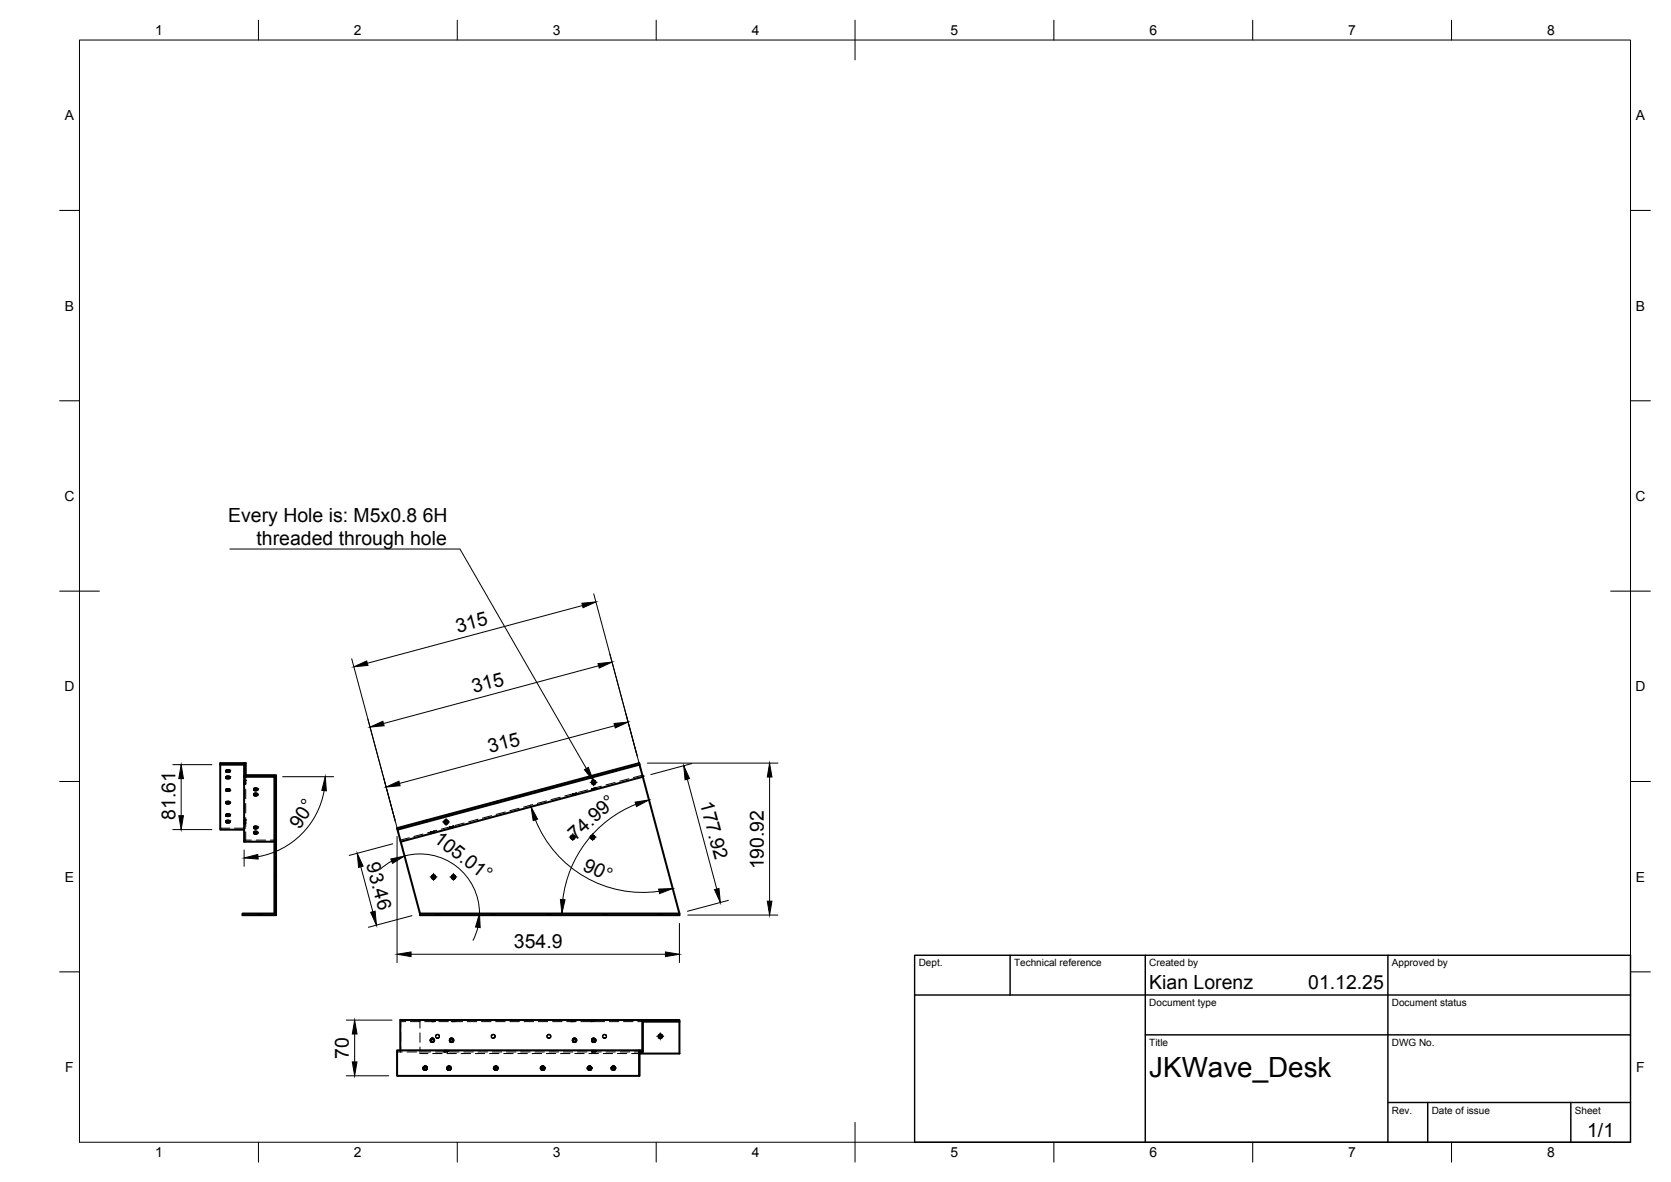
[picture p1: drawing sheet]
<svg xmlns="http://www.w3.org/2000/svg" width="420mm" height="297mm" viewBox="0 0 420 297" stroke-linecap="round" stroke-linejoin="round" font-family="sans-serif">
<defs><g id="words">
<text font-size="7" x="289" y="270.6">JKWave_Desk</text>
<g font-size="4.9">
<text x="57.4" y="131.1">Every Hole is: M5x0.8 6H</text>
<text x="64.5" y="136.9">threaded through hole</text>
<text x="115.1" y="159.1" transform="rotate(-15 115.1 159.1)">315</text>
<text x="119.1" y="174.2" transform="rotate(-15 119.1 174.2)">315</text>
<text x="123.2" y="189.3" transform="rotate(-15 123.2 189.3)">315</text>
<text x="176" y="201.9" transform="rotate(75 176 201.9)">177.92</text>
<text x="44.1" y="206.1" transform="rotate(-90 44.1 206.1)">81.61</text>
<text x="75.4" y="208.5" transform="rotate(-57 75.4 208.5)">90°</text>
<text x="108.8" y="211.3" transform="rotate(37 108.8 211.3)">105.01°</text>
<text x="144.7" y="211.4" transform="rotate(-42 144.7 211.4)">74.99°</text>
<text x="92.1" y="217.2" transform="rotate(75 92.1 217.2)">93.46</text>
<text x="146.3" y="218.5" transform="rotate(26 146.3 218.5)">90°</text>
<text x="192" y="218.5" transform="rotate(-90 192 218.5)">190.92</text>
<text x="129.2" y="238.3">354.9</text>
<text x="289" y="248.5">Kian Lorenz</text>
<text x="329" y="248.5">01.12.25</text>
<text x="87.7" y="266.1" transform="rotate(-90 87.7 266.1)">70</text>
<text x="399.1" y="285.7">1/1</text>
</g>
<g font-size="3.5">
<text x="39" y="8.8">1</text>
<text x="89" y="8.8">2</text>
<text x="139" y="8.8">3</text>
<text x="189" y="8.8">4</text>
<text x="239" y="8.8">5</text>
<text x="289" y="8.8">6</text>
<text x="339" y="8.8">7</text>
<text x="389" y="8.8">8</text>
<text x="16.3" y="30.2">A</text>
<text x="411.3" y="30.2">A</text>
<text x="16.3" y="78">B</text>
<text x="411.3" y="78">B</text>
<text x="16.2" y="125.9">C</text>
<text x="411.2" y="125.9">C</text>
<text x="16.2" y="173.7">D</text>
<text x="411.2" y="173.7">D</text>
<text x="16.3" y="221.6">E</text>
<text x="411.3" y="221.6">E</text>
<text x="16.4" y="269.4">F</text>
<text x="411.4" y="269.4">F</text>
<text x="39" y="290.8">1</text>
<text x="89" y="290.8">2</text>
<text x="139" y="290.8">3</text>
<text x="189" y="290.8">4</text>
<text x="239" y="290.8">5</text>
<text x="289" y="290.8">6</text>
<text x="339" y="290.8">7</text>
<text x="389" y="290.8">8</text>
</g>
<g font-size="2.5">
<text x="231" y="242.9">Dept.</text>
<text x="255" y="242.9">Technical reference</text>
<text x="289" y="242.9">Created by</text>
<text x="350" y="242.9">Approved by</text>
<text x="289" y="252.8">Document type</text>
<text x="350" y="252.8">Document status</text>
<text x="289" y="262.9">Title</text>
<text x="350" y="262.9">DWG No.</text>
<text x="350" y="279.9">Rev.</text>
<text x="360" y="279.9">Date of issue</text>
<text x="396" y="279.9">Sheet</text>
</g>
</g></defs>
<!-- layer: Hidden -->
<g fill="none" stroke="#000" stroke-width=".25">
<path d="M56.8 195.4l1-.1h-.8l-.2 .1 .1 .1zM56.8 193.7h1h-.8l-.2 .1 .1 .1zM56.8 198.4h.1M56.8 195.4h.1M56.8 193.8h.1M56.8 193.6h.1M56.8 195.2h.1M56.8 198.6h.1M56.8 198.5l1-.1-.2 .2 .2-.1-.8-.1-.2 .1 .1 .2zM56.9 193.5h.9l-.7 .1zM56.9 198.3l.5-.1 .4 .1-.6 .1zM56.9 195.1h.9l-.7 .1z"/>
<path d="M56.9 198.7h.1M56.9 198.5h.1M56.9 195.5h.1M56.9 195.3v.1M56.9 193.9h.1M56.9 193.7v.1M56.9 193.5v.1M56.9 195.3h.1M56.9 195.4v.1M56.9 198.3h.1M56.9 198.6v.1M56.9 198.5v.1"/>
<path d="M56.9 198.4h.1M56.9 193.6h.1M56.9 198.6h.8M56.9 193.8h.8M56.9 198.4v.1M56.9 195.1v.1M56.9 193.5h.1M56.9 193.7h.1M57 198.2l-.1 .1 .3 .1h.5h-.7v.2M57 195.1l-.1 .1 .2 .1 .6-.1h-.7l-.1 .1 .1 .1M57 193.4l-.1 .2 .2 .1 .6-.1h-.7l-.1 .1 .1 .1M57.2 198.4l.6-.1-1 .1 .3 .2"/>
<path d="M57.2 195.2l.6-.1-1 .1 .3 .2M57.2 193.8l.5 .1M57.2 193.6l.6-.1-1 .1 .3 .2M57.4 198.4l.4-.1-1 .1 .9 .3M57.4 198.6l.3 .1M57.4 195.2l.4-.1-1 .1 .9 .3M57.4 195.4l.3 .1M57.4 193.6l.4-.1-1 .1 .3 .2M57.6 198.2l-.7 .1 .5 .2M57.6 195.1l-.7 .1 .5 .1M57.6 193.4l-.7 .2 .8 .3M57.6 198.6l-.4-.1-.3 .1"/>
<path d="M57.6 195.4l-.3-.1-.4 .2M57.6 193.8l-.3-.1-.4 .2M57.7 198.4h.1M57.7 198.6h.1M57.7 198.2l.1 .1M57.7 195.2l.1 .1M57.7 195.4h.1M57.7 195.1h.1M57.7 193.6l.1 .1M57.7 193.5h.1M57.7 195.4h-.8M57.7 193.6v.1"/>
<path d="M57.7 195.2v.1M57.7 198.5v.1M57.8 198.4h-.1M57.8 198.5l-.1 .1M57.8 198.7h-.1M57.8 195.2h-.1M57.8 195.4h-.1M57.8 195.5h-.1M57.8 193.6h-.1M57.8 193.8h.1M57.8 193.9h-.1M57.8 198.6h.1"/>
<path d="M57.8 195.2h.1M57.8 193.6h.1M57.8 193.7h.1M57.8 193.9h.1M57.8 195.3h.1M57.8 195.5h.1M57.8 198.3h.1M57.8 198.5h.1M61.4 197.1h.1M61.4 196.2h.1M61.4 196.7v-.5l.1 .8 .1-.8 .1 .8M61.4 196.1v1z"/>
<path d="M61.4 197v.1M61.4 197h.1M61.5 196.1h.1M61.5 196.1v.1M61.5 196.1l-.1 .1M61.5 197v.1M61.5 196.2l.1 .8 .1-.8 .1 .8v-.5M61.5 197.1h.1M61.6 197l.1 .1M61.7 197l-.1 .1M61.7 197.1h.1M61.8 197l-.1 .1"/>
<path d="M61.8 197h.1M61.8 196.1l-.1 1-.1-1v.2M61.8 196.1l-.1 1-.1-1v.3M61.8 196.1h.1M61.8 195.1v2M61.8 198.3v2.4M61.8 196.1l-.3 .1M63.8 199.7l.4-.1 .6 .1-.8-.1-.2 .1 .1 .1zM63.8 199.6h.1M63.8 198.4h.1M63.8 198.3h.1M63.8 198.1h.1"/>
<path d="M63.8 199.4h.1M63.8 199.7v.1M63.8 198.4h1l-.8-.1-.2 .1 .1 .2zM63.9 198.1l.4-.1 .5 .1-.6 .1zM63.9 199.3l.9 .1-.6 .1zM63.9 199.5l.8-.1-.8 .1 .3 .2M63.9 199.5v.2M63.9 199.3h.1M63.9 199.7h.1M63.9 198h.1M63.9 198.4h.1M63.9 198.3v.1"/>
<path d="M63.9 199.5h.1M64 198.3l.7-.2-.8 .1 .3 .2M64 198.3l-.1 .1M64 199.7h.7M64 198.4h.7M64.1 198h.4M64.1 199.6l.6-.1h-.6l-.1 .2M64.1 198.3h.6l-.6-.1-.1 .2M64.5 199.3h-.4M64.5 199.6l.3-.1h-.8l-.2 .1 .2 .1M64.5 198.3l.3-.1h-.8l-.2 .1 .2 .1M64.5 199.7l.2-.1-.5-.1-.3 .2"/>
<path d="M64.5 198.4l.2-.1h-.6l-.2 .1M64.6 199.6l.2-.1-.7-.1-.3 .2 .2 .1M64.6 198.3l.2-.1-.8-.1-.2 .2 .2 .1M64.6 199.7h.1M64.6 198.4h.1M64.7 199.4l-.1 .1M64.7 199.4l.1 .1M64.7 199.6h.1M64.7 199.7h.1M64.7 198.3h.1M64.7 198.4h.1M64.7 198.1l-.1 .1"/>
<path d="M64.7 198.1l.1 .1M64.7 198.1v.1M64.7 198.4v.1M64.7 199.7v.1M64.8 199.7l-.1 .1M64.8 198.4l-.1 .1M64.8 198.3h-.1M64.8 198.2h.1M64.8 198.4h.1M64.8 199.5h.1M64.8 199.7h.1M136 198.4l1-.2z"/>
<path d="M136 198.4h.1M136 198.4v.2M136 198.6h.1M136.1 198.6v.1M136.1 198.6v.2M136.1 198.8h.1M136.4 198.3l.5-.1-.8 .3 .8-.1-.8 .3M136.8 198.4h.2l-1 .3 1.1-.2-1.1 .2 1-.3h-.3M136.9 198.2h.1M136.9 198.3l-.8 .3 .8-.1-.8 .3 .5-.2M136.9 198.3l.1 .1M136.9 198.3v.1"/>
<path d="M137 198.2h.1M137 198.2l-.1 .1M137 198.4h.1M137 198.4l.1 .1M137.1 198.5h.1M143.9 199.6h.1M144 199.6l.1 .1M144 199.8h.1M144 199.8v.1M144 199.9h.1M144 199.5l-.1 .1M144 199.5h.1"/>
<path d="M144.1 199.6l.8-.1-.8 .3 .8-.1-.5 .1M144.1 199.7l-.1 .1M144.3 199.4l-2.3 .6M144.4 199.7l.6-.1-1 .3M144.5 199.4l-.5 .1 .8-.1-.7 .3 .8-.2M144.9 199.3l-.9 .3 .9-.2-.2 .1M144.9 199.3l-1 .3 1-.2-.2 .1M144.9 199.5l.1 .1M144.9 199.5h.1M144.9 199.3h.1M144.9 199.3v.1M144.9 199.7h.1"/>
<path d="M144.9 199.4h.1M144.9 199.4v.1M145 199.6h.1M145 199.6l-.1 .1M147.7 195.2v.1M147.7 195.3h.1M147.8 198.5l-2.3 .6M147.8 195.5l1-.1-1 .2 1-.4zM147.8 195.6h.1M147.8 195.3h.1M147.9 195.3v.2M147.9 195.5l-.1 .1"/>
<path d="M147.9 195.6h.1M148.2 195.3l.6-.2-1.1 .1 1.1-.1-.6 .2M148.2 195.2l.5-.2-.8 .3 .8-.1-.8 .3M148.7 195l.1 .1M148.7 195.1l-.8 .3 .8-.1-.8 .3 .5-.1M148.7 195.1v.2M148.7 195.3v.1M148.7 195.3l.1 .1M148.8 195.1h.1M148.8 195.1h-.1M148.8 198.3l.9-.3-.9 .3 1-.2zM148.8 198.3l.9-.1-.8 .3 .9-.1-.5 .1"/>
<path d="M148.8 198.3h.1M148.8 198.5h.1M148.8 195.4h.1M148.8 198.6h.1M148.8 198.2v.1M148.9 198.6l.9-.3zM148.9 198.3l-.1 .2M148.9 198.5v.1M149.1 196.1a.48 .48 0 0 0-.2 .8M149.1 197.1l-.3-.4v-.4l.3-.2 .5 .1 .2 .2-.1 .5-.3 .2M149.3 198.1l-.5 .1 .9-.1-.8 .3 .8-.1M149.4 196.1a.47 .47 0 0 1 .2 .8"/>
<path d="M149.7 198.1h.1M149.7 198v.1M149.7 198.2l.1 .1M149.7 198h.1M149.8 198.4h.1M149.8 198.1h.1M149.8 198.1l-.1 .1M149.8 198.3h.1M149.8 198.3v.1M151.2 197.6l-2.3 .6M153.7 193.6l.1 .2M153.8 193.6l.9-.2-.5 .3"/>
<path d="M153.8 193.6l.9-.1-.5 .2M153.8 193.8h.1M153.8 194h.1M153.9 193.9l-.1 .1M153.9 193.8v.1M154.2 193.6l.4-.2-.8 .3 .9-.1-.8 .3M154.5 193.7l.3-.1-1 .4 1-.2M154.6 193.6h.2l-1 .4 1-.2M154.6 193.5l-.7 .3 .8-.1-.8 .3 .5-.1M154.6 193.4l.1 .1M154.6 193.4h.1M154.7 196.6l-2.3 .7"/>
<path d="M154.7 193.5l.1 .1M154.8 193.6h.1M154.8 193.6v.2M154.8 193.8h.1M158.1 195.7l-2.3 .6M161.6 195.1l-.1-.3-2.2 .6M55.4 208.1h2.4M56.8 206.4h1h-.8l-.2 .1 .1 .1zM56.8 206.5h.1M56.8 204.9h.1M56.8 201.6h.1M56.8 201.7h.1"/>
<path d="M56.8 204.7h.1M56.8 206.3h.1M56.9 204.6h.9l-.7 .1zM56.9 201.4l.9 .1-.7 .1zM56.9 206.4l.1 .1M56.9 206.6h.1M56.9 206.4v.1M56.9 205h.1M56.9 204.8v.1M56.9 201.8v.1M56.9 201.6v.1M56.9 201.8h.1"/>
<path d="M56.9 204.8h.1M56.9 204.9v.1M56.9 201.8l-.1-.1 .3-.1h.7l-.2 .1 .2-.1h-.8l-.2 .1 .1 .1M56.9 201.6v.2M56.9 206.5h.8M56.9 201.7l.8 .1M56.9 206.2v.1M56.9 206.5h.1M56.9 206.4h.1M56.9 204.6v.2M56.9 201.4v.1M56.9 201.6h.1"/>
<path d="M57 206.1l-.1 .2h.3M57 206.1l-.1 .2 .2 .1 .6-.1h-.7l-.1 .1 .1 .1M57 206.1h.6M57 204.5l-.1 .1 .2 .2 .6-.1h-.8l.1 .2M57 201.4l-.1 .1 .2 .1 .6-.1h-.7l-.1 .1 .1 .1M57.2 204.7l.6-.1-1 .1 .3 .2M57.2 201.6l.6-.1h-1l.3 .2M57.4 206.3l.4-.1-1 .1 .9 .3M57.4 206.3h-.2l.6-.1-1 .1 .3 .2M57.4 206.5l.3 .1M57.4 204.7l.4-.1-1 .1 1 .2-.1 .1M57.4 204.9l.3 .1"/>
<path d="M57.4 201.6l.4-.1h-1l.9 .3M57.4 201.7l.3 .2M57.6 204.9l.2-.1-.8-.1-.2 .1 .1 .2M57.6 204.9l.2-.1h-.8l-.2 .1 .1 .1M57.6 206.1l-.7 .2 .5 .1M57.6 206.1l.2 .1-.4 .1M57.6 204.5l-.7 .1 .5 .2M57.6 201.4l-.7 .1 .5 .2M57.6 206.5l-.3-.1-.4 .2M57.6 204.9l-.5-.1-.2 .2M57.6 201.7l-.4-.1-.3 .2M57.7 206.2h.1"/>
<path d="M57.7 204.7l.1 .1M57.7 204.9h.1M57.7 204.6h.1M57.7 201.7h.1M57.7 201.4h.1M57.7 204.9h-.8M57.7 204.7v.1M57.7 206.5h.1M57.8 206.3v.1M57.8 206.5h-.1M57.8 206.6h-.1M57.8 204.7h-.1"/>
<path d="M57.8 204.9h-.1M57.8 201.5v.1M57.8 201.7h-.1M57.8 201.9h-.1M57.8 206.3h.1M57.8 204.6h.1M57.8 201.6h.1M57.8 201.5h.1M57.8 201.8h.1M57.8 204.8h.1M57.8 204.9v.1M57.8 206.4h.1"/>
<path d="M57.8 206.6h.1M59 208.1h2.8M61.4 207.1h.1M61.4 206.1h.1M61.4 206.6v-.5l.1 .9 .1-.9 .1 .9M61.4 207v.1M61.4 207h.1M61.5 206h.1M61.5 206v.1M61.5 206l-.1 .1M61.5 207v.1M61.5 206.7l-.1-.7v1"/>
<path d="M61.5 206.6v-.6l-.1 1M61.5 206.1l.1 .9 .1-.9 .1 .9v-.5M61.5 207.1h.1M61.6 207.1h.1M61.6 206l.1 1.1 .1-1.1-.1 1.1zM61.7 207.1h.1M61.8 207l-.1 .1M61.8 207h.1M61.8 209v2.1h-.4h1.8M61.8 206h.1M61.8 201.9v2.4M61.8 205.5v2.4"/>
<path d="M61.8 206l-.3 .1M63.8 209.2h.1M63.8 208h.1M63.8 207.7h.1M63.8 207.9h.1M63.8 209h.1M63.8 209.3h.1M63.9 207.7l.4-.2 .5 .2-.6 .1zM63.9 207.9v-.1l.8-.1-.8 .1 .3 .2M63.9 208.9h.1M63.9 209.3h.1M63.9 208h.1"/>
<path d="M63.9 207.9v.1M63.9 209.2v.1M63.9 207.6h.1M64 209.2h-.1M64 209.3h.7M64 208h.7M64.1 208.9l-.2 .1h.8l-.8 .1 .3 .2M64.1 207.6h.4M64.1 209.2l.6-.1h-.6l-.1 .2M64.1 207.9l.6-.1h-.6l-.1 .2M64.2 208.9h.3zM64.4 211.1h2.4"/>
<path d="M64.5 208.9l.3 .1h-.2M64.5 209.2l.3-.1-.8-.1-.2 .2 .2 .1M64.5 207.9l.3-.1-.7-.1-.3 .2 .2 .1M64.5 209.3l.2-.1-.5-.1-.3 .2M64.5 208l.2-.1-.6-.1-.2 .2M64.6 209.2l.2-.1-.8-.1-.2 .1 .2 .2M64.6 207.9l.2-.1-.7-.1-.3 .1 .2 .2M64.6 209.3h.1M64.6 209l-.6 .2M64.6 208h.1M64.7 209.3l.1-.1h-.6l-.3 .2M64.7 208l.1-.1h-.7l-.2 .2"/>
<path d="M64.7 209.3h.1l-.7-.1-.3 .1 .1 .1M64.7 208h.1l-.5-.1-.5 .1 .1 .1M64.7 207.7l-.1 .1M64.7 209.2h.1M64.7 209.3h.1M64.7 207.7l.1 .1M64.7 208h.1M64.7 209h-.1M64.7 209v.2M64.7 207.9h.1M64.7 208v.1M64.7 209h.1"/>
<path d="M64.8 209.3h-.1M64.8 207.8v.1M64.8 208h-.1M64.8 207.8h.1M64.8 207.9v.1M64.8 209.2v.1M68 211.1h1.4M69 210.9h.1M69 210.9h.2M69 219.9h.1M69 209.9h.1M69 210.4v-.4l.1 .8 .1-.8 .1 .9"/>
<path d="M69.1 209.9h.1M69.1 209.9l-.1 .1M69.1 219.9h.1M69.1 219.9h-.1M69.1 210.8h.1M69.1 209.9v.1M69.1 210.5v-.6l-.1 1M69.1 210.4v-.5l-.1 1M69.1 210l.1 .8 .1-.8 .1 .8v-.5M69.1 220l.1 .8 .1-.9 .1 .9v-.5M69.2 210.9h.1M69.2 210.1v-.2l.1 1 .1-1-.1 1v-1l-.1 .2"/>
<path d="M69.2 210.8v.1M69.2 210.8h.1M69.2 209.9h.1M69.2 219.9h.1M69.2 209.9v.1M69.3 209.9h.1M69.3 219.9h.1M69.3 210.9h.1M69.4 209.9h.1M69.4 210.8l-.1 .1M69.4 219.9h.1M69.4 210.8h.1"/>
<path d="M69.4 219.9l-.1 1-.1-1v.2M69.4 219.9l-.1 1v-1l-.1 .2M102.9 210.5l-2.3 .6M106.4 209.6l-2.3 .6M106.4 206.3v.1M106.4 206.4v.1M106.4 206.3l1-.2-.6 .3M106.4 206.3l1-.1-.6 .2M106.4 206.5h.1M106.4 206.5h.2M106.5 206.7h.1M106.6 206.6l-.1 .1"/>
<path d="M106.6 206.5v.1M106.8 206.3l.5-.2-.8 .3 .9-.1-.8 .3M107.2 206.4l.3-.1-1 .4 1-.2M107.2 206.3h.2l-.9 .4 1-.2M107.3 206.2l-.7 .3 .8-.1-.8 .3 .5-.1M107.3 206.1l.2 .4M107.3 206.1h.1M107.5 206.5h.1M108.2 209.2h.1M108.2 209.3h.1M108.2 209.3l.2 .1M108.3 209.1l-.1 .1"/>
<path d="M108.3 209.5h.1M108.3 209.2l.8-.1-.7 .3 .8-.2-.5 .2M108.3 209.2l-.1 .1M108.4 209.4l-.1 .1M108.4 209.4h.1M108.6 209.3l.6-.1-.9 .3M108.7 209.3l.5-.1-.9 .3M108.8 209l-.5 .1 .8-.1-.8 .3 .8-.2M108.9 219.9a.46 .46 0 0 0-.2 .7M108.9 209.1l.3-.1-1 .2 1-.3-1 .3 1-.2-.2 .1M109.1 219.9a.45 .45 0 0 1 .2 .7M109.2 209.1v.1"/>
<path d="M109.2 208.9h.1M109.2 208.9v.2M109.2 209.2v.1M109.2 209.2h.1M109.8 208.7l-2.3 .6M112 207l-.2-.1-.1-.4 .4-.5 .3 .1 .3 .3-.2 .5-.2 .1M112 206.1a.46 .46 0 0 0-.2 .7M112.3 206.1a.46 .46 0 0 1 .2 .7M112.4 204.7v.1M112.4 204.8h.1M112.4 204.7l1-.2-.6 .3M112.4 204.7l1-.1-.6 .2"/>
<path d="M112.5 205h.1M112.5 205l.1 .1M112.5 204.8v.2M112.5 204.8h.1M112.6 205.1h.1M112.8 204.6l.5-.1-.8 .3 .8-.1-.7 .3M113 207.9h.1M113.1 208.1h.1M113.1 208.1v.1M113.1 207.8l-.1 .1M113.1 207.8h.1M113.1 208.2h.1"/>
<path d="M113.1 208h.1M113.1 207.9v.1M113.2 207.9l.8-.1-.8 .3 .8-.2-.5 .2M113.2 204.8l.3-.1-1 .4 1-.2M113.2 204.7h.2l-.9 .3 1-.1M113.3 207.8l-2.3 .6M113.3 204.5h.1M113.3 204.6l-.8 .3 .9-.1-.8 .3 .5-.1M113.4 204.5v.1M113.4 204.6v.1M113.4 204.7h.1M113.4 204.7l.1 .2"/>
<path d="M113.5 204.9h.1M113.5 208l.6-.1-1 .3 1-.3-.6 .1M113.6 207.7l-.5 .1 .8-.1-.8 .3 .9-.2M113.8 207.8l.2-.1-1 .2 1-.3-1 .3 1-.2-.2 .1M113.9 219.9a.46 .46 0 0 0-.2 .7M114 207.8h.1M114 207.8l.1 .1M114 207.5v.1M114 207.6v.1M114 207.9v.1M114 207.7h.1M114 207.7v.1"/>
<path d="M114.1 207.9h.1M114.1 207.9h-.1M114.1 219.9a.47 .47 0 0 1 .2 .7M116.7 206.8l-2.3 .6M120.2 205.9l-2.3 .6M123.6 205l-2.3 .6M124.2 201.6l1-.2-.6 .2M124.2 201.6h.1M124.2 201.6v.1M124.2 201.7h.1M124.2 201.7l.1 .1M124.2 201.9l1.1-.2-1 .2 .9-.4z"/>
<path d="M124.3 201.8h.1M124.3 201.8l.1 .1M124.6 201.5l.5-.1-.8 .3 .8-.2-.7 .3M125.1 201.4h.1M125.1 201.3v.1M125.1 201.5l-.8 .3 .9-.2-.8 .3 .4-.1M125.1 201.5h.1M125.2 201.4h.1M125.2 201.4l-.1 .1M125.2 201.6l.1 .1M125.2 201.5v.1M125.3 201.7h.1"/>
<path d="M127.1 204.1l-2.3 .6M130.5 203.1l-2.3 .6M134 202.2l-2.3 .6M137.4 201.3l-2.3 .6M140.9 200.3l-2.3 .7M143.9 210.9l-.3-.2-.1-.4 .5-.4 .4 .1 .1 .3-.1 .4-.3 .2M143.9 209.9a.46 .46 0 0 0-.2 .7M144.1 209.9a.45 .45 0 0 1 .2 .7M148.9 210.9l-.3-.2-.1-.4 .5-.4 .5 .4-.1 .4-.3 .2M148.9 209.9a.46 .46 0 0 0-.2 .7M149.1 209.9a.45 .45 0 0 1 .2 .7M64.8 229.6h.1"/>
<path d="M64.8 229.9h.1M64.8 229.6v.3M64.8 229.9l.1 .1M64.9 229.6h-.1M64.9 229.8l.9 .1h-1l.4 .1M65 229.6h.7l-.8 .1 .8 .1h-.2M65.2 229.6h-.4l1 .1h-.2M65.2 229.8l.6 .1h-1l.6 .1M65.4 229.6h-.6l1 .1M65.5 229.7l.2 .1h-.8l.8 .1-.7 .1M65.5 229.9l.1 .1M65.6 229.6h-.1"/>
<path d="M65.7 229.6l.1 .1M65.7 230h.1M65.7 229.6h.1M65.7 229.9v.1M65.8 229.6h-.1M65.8 229.7h.1M65.8 229.9h.1M65.8 229.7v.2M65.8 229.9h-.1M69 220.9h.1M69 220.4v-.5l.1 .9 .1-.9 .1 .9M69.1 220.8l-.1 .1"/>
<path d="M69.1 220.8h.1M69.1 220.5v-.6l-.1 1M69.1 220.8l.1 .1M69.2 220.9h.1M69.3 220.8l-.1 .1M69.3 220.8v.1M69.3 220.9h.1M69.4 220.8l-.1 .1M69.4 220.8h.1M109.1 220.9l.3-.2 .1-.4-.2-.4h-.4l-.4 .4 .1 .4 .3 .2M109.5 229.8l1 .1-1 .1 1-.1zM109.5 230h.1"/>
<path d="M109.5 229.8h.1M109.5 229.8v.2M109.6 229.6v.1M109.6 229.8h-.1M109.6 229.7v.1M109.6 229.7l.8 .1-.8 .1 .8 .1h-.5M110.1 229.6h-.5l.8 .1-.8 .1 .8 .1M110.4 229.8l.1 .1M110.4 229.8h.1M110.5 229.6h-1l.6 .1M110.5 229.6l-1 .1h.6M110.5 229.6h.1"/>
<path d="M110.5 229.9h.1M110.5 229.7v.1M110.5 229.6v.1M110.5 229.8h-.1M110.5 229.9l-.1 .1M114.1 220.9l.3-.2 .1-.4-.2-.4h-.4l-.4 .4 .1 .4 .3 .2M123.5 230h.1M123.5 229.8h.1M123.5 229.8v.2M123.6 229.8h.8l-.8 .1 .8 .1h-.4M123.6 229.6v.1M123.6 229.8h-.1"/>
<path d="M123.7 229.8h-.2l1 .1-1 .1M123.8 229.8h-.3l1 .1-1 .1M124.1 229.6h-.5l.8 .1-.8 .1 .8 .1M124.4 229.8l.1 .1M124.4 229.8h.1M124.5 229.6h-1l.6 .1M124.5 229.6l-1 .1h.6M124.5 229.6h.1M124.5 229.9h.1M124.5 229.7v.1M124.5 229.6v.1M124.5 229.8h-.1"/>
<path d="M124.5 229.9l-.1 .1M137.5 229.6h1zM137.5 230h.1M137.5 229.8h.1M137.5 229.8v.2M137.6 229.8h.8l-.8 .1 .8 .1h-.5M137.6 229.6v.1M137.6 229.8h-.1M137.7 229.8h-.2l1 .1-1 .1 1-.1-1-.1h.3M138.1 229.6h-.5l.8 .1-.8 .1 .8 .1M138.4 229.8l.1 .1M138.4 229.8h.1"/>
<path d="M138.5 229.6h.1M138.5 229.9h.1M138.5 229.7v.1M138.5 229.6v.1M138.5 229.8h-.1M138.5 229.9l-.1 .1M151.5 230h.1M151.5 229.8h.1M151.5 229.8v.2M151.6 229.8h.8l-.8 .1 .8 .1h-.4M151.6 229.6v.1M151.6 229.8h-.1"/>
<path d="M151.7 229.8h-.2l1 .1-1 .1M151.8 229.8h-.3l1 .1-1 .1M152.1 229.6h-.5l.8 .1-.8 .1 .8 .1M152.4 229.8l.1 .1M152.4 229.8h.1M152.5 229.6h-1l.6 .1M152.5 229.6l-1 .1h.6M152.5 229.6h.1M152.5 229.9h.1M152.5 229.7v.1M152.5 229.6v.1M152.5 229.8h-.1"/>
<path d="M152.5 229.9l-.1 .1M165.5 229.8l1 .1-1 .1 1-.1zM165.5 230h.1M165.5 229.8h.1M165.5 229.8v.2M165.6 229.6v.1M165.6 229.8h-.1M165.6 229.7v.1M165.6 229.7l.8 .1-.8 .1 .8 .1h-.5M166.1 229.6h-.5l.8 .1-.8 .1 .8 .1M166.4 229.8l.1 .1M166.4 229.8h.1"/>
<path d="M166.5 229.6h-1l.6 .1M166.5 229.6l-1 .1h.6M166.5 229.6h.1M166.5 229.9h.1M166.5 229.7v.1M166.5 229.6v.1M166.5 229.8h-.1M166.5 229.9l-.1 .1M100.8 259.4v2.3M102 256.7h-1.2v1.5M103.2 256.7h2.4M105.6 256.3v2.1"/>
<path d="M105.6 259.6v2.3M108.5 256.4h.1M108.5 256.5h.1M108.5 256.7h.1M108.5 256.5v.2M108.5 256.3v.1M108.6 256.5h-.1M108.6 256.4v.1M108.7 256.3l.7 .1-.8 .1 .8 .1h-.2M108.9 256.3l-.4 .1 1 .1h-.9M109.1 256.3l-.6 .1 1 .1h-.6M109.2 256.5h.2l-.8 .1 .8 .1h-.7"/>
<path d="M109.2 256.7h.1M109.3 256.6h.2l-1 .1h.4M109.3 256.3l-.1 .1M109.5 256.6l-2.7 .1M109.5 256.3v.2M109.5 256.5h.1M109.5 256.5v.1M109.5 256.6v.1M110.3 256.7h2.4M113.5 256.4h.1M113.5 256.5h.1M113.5 256.7h.1"/>
<path d="M113.5 256.5v.2M113.6 256.3l-.1 .1M113.6 256.5h-.1M113.6 256.4v.1M113.7 256.3l.7 .1-.8 .1 .8 .1h-.2M113.9 256.3l-.4 .1 1 .1h-.9M114.1 256.3l-.6 .1 1 .1h-.6M114.2 256.5h.2l-.8 .1 .8 .1h-.7M114.2 256.7h.1M114.3 256.6h.2l-1 .1h2.8M114.3 256.3l-.1 .1M114.5 256.3v.2"/>
<path d="M114.5 256.6l-1 .1h.6M114.5 256.5h.1M114.5 256.5v.2M117.5 256.7h2.4M121.1 256.7h2.3M124.6 256.7h2.4M128.2 256.7h2.4M131.8 256.7h2.4M135.4 256.7h2.3M138.9 256.7h2.4M142.5 256.7h2.4M143.5 256.4h.1"/>
<path d="M143.5 256.5h.1M143.5 256.7h.1M143.5 256.5v.2M143.6 256.3l-.1 .1M143.6 256.5h-.1M143.6 256.4v.1M143.7 256.3l.7 .1-.8 .1 .8 .1h-.2M143.9 256.3l-.4 .1 1 .1h-.9M144.1 256.3l-.6 .1 1 .1h-.6M144.2 256.5h.2l-.8 .1 .8 .1h-.7M144.2 256.7h.1M144.3 256.6h.2l-1 .1h.4"/>
<path d="M144.3 256.3l-.1 .1M144.4 256.4l.1 .1M144.4 256.7h.1M144.5 256.3l-.1 .1M144.5 256.6l-1 .1h.6M144.5 256.5h.1M144.5 256.5l-.1 .2M146.1 256.7h2.4M148.5 256.4h.1M148.5 256.5h.1M148.5 256.7h.1M148.5 256.5v.2"/>
<path d="M148.5 256.3v.1M148.6 256.5h-.1M148.6 256.4v.1M148.7 256.3l.7 .1-.8 .1 .8 .1h-.2M148.9 256.3l-.4 .1 1 .1h-.9M149.1 256.3l-.6 .1 1 .1h-.6M149.2 256.5h.2l-.8 .1 .8 .1h-.7M149.2 256.7h.1M149.3 256.6h.2l-1 .1h.4M149.3 256.3l-.1 .1M149.5 256.6l-1 .1h.6M149.5 256.3v.2"/>
<path d="M149.5 256.5h.1M149.5 256.5v.2M149.6 256.7h2.4M153.2 256.7h2.4M156.8 256.7h2.4M160.4 256.7h1.2M99.9 268v2.4M100.6 264v.4M100.8 262.9v1.5M101.2 264.4h-1.3v2.4M102.3 264.4h2.4M105.6 263.1v1.7h2"/>
<path d="M105.9 264.4h2.4M106.5 268.6v-.5l.6-.1 .3 .3-.3 .6M106.5 268.2l.3-.2h.4l.2 .2 .1 .4M106.5 268.7a.52 .52 0 0 1 .2-.7 .52 .52 0 0 1 .7 .1 .52 .52 0 0 1-.1 .8M106.8 268h.4l.3 .3a.5 .5 0 0 0-.5-.4 .5 .5 0 0 0-.5 .4M106.9 268.9h.1M106.9 267.9h.1M106.9 268h.1M106.9 268l.5 .4-.1 .3-.4 .2M106.9 269h.1M107 268l.3 .1 .1 .3-.1 .3-.3 .2M107 269h.1"/>
<path d="M107 267.9h.1M107.1 268l.2 .5-.4 .4M107.2 268.1l.1 .5-.4 .3M107.4 268.5a.5 .5 0 0 0-.4-.6 .5 .5 0 0 0-.6 .4 .5 .5 0 0 1 .7-.3 .5 .5 0 0 1 .3 .6M107.5 268.3v.3M107.5 268.6a.44 .44 0 0 1-.8 .2M108.2 261.4l.3 .5h.4l.3-.3M108.3 261.3l.2 .6a.49 .49 0 0 0 .7-.4M108.7 261a.49 .49 0 0 1 .4 .7 .49 .49 0 0 1-.8 .2 .49 .49 0 0 1 .1-.8v-.1M108.7 261l.5 .4-.4 .5 .3-.5zM108.7 261.9h.1M108.7 261l.4 .2v.6"/>
<path d="M108.7 260.9h.1M108.8 260.9h.1M108.8 261.9h.1M108.8 264.8h2.4M108.9 260.9l.3 .4-.1 .5a.48 .48 0 0 1-.7 0 .48 .48 0 0 1-.1-.6M109.2 261.3l-.1 .4a.47 .47 0 0 1-.5 .2 .47 .47 0 0 1-.4-.3M109.2 261.2v.1a.48 .48 0 0 1-.3 .6 .48 .48 0 0 1-.6-.3M109.5 264.4h2.4M109.5 260.6l.4 .3 .4-.1M109.7 260.1l-.1 .3 .1 .4M110.3 260.1a.46 .46 0 0 0-.8 .2M110.5 260.3l-.4-.4-.5 .3v.5l.6 .2a.47 .47 0 0 0 .3-.7 .47 .47 0 0 0-.8-.1l.5-.1 .2 .3-.2 .5h-.4l.3 .1 .4-.3"/>
<path d="M111.7 264.3h.1M111.7 264.1v.1M111.7 264.2v.1M111.7 264.3v.1M111.7 264v.1M111.7 264.1h.1M111.8 264h.8l-.9 .1 .9 .1h-.3M112 264h-.3l1 .1h-.9M112.3 264h-.6l1 .1h-.7M112.3 264.1h.3l-.9 .1 .9 .1-.8 .1M112.4 264.3l.1 .1M112.4 264.8h2.3"/>
<path d="M112.5 268.6v-.5l.6-.1 .3 .3-.3 .6M112.5 264.2l.2 .1h-1l.3 .1M112.5 264h-.1M112.5 268.2l.3-.2h.4l.2 .2 .1 .4M112.5 268.7a.51 .51 0 0 1 .2-.7 .51 .51 0 0 1 .7 .1 .51 .51 0 0 1-.2 .8M112.6 264.2h.1M112.6 264.1v.1M112.6 264l.1 .1M112.6 264.2l-.9 .1 .6 .1M112.7 264.2h.1M112.7 264.1h.1M112.7 264.3l-.1 .1"/>
<path d="M112.7 264.1h-.1M112.8 268h.4l.3 .3a.51 .51 0 0 0-.5-.4 .51 .51 0 0 0-.5 .4M112.9 268l.3 .1 .2 .4-.1 .2-.4 .2M112.9 267.9h.1M112.9 268l.5 .4-.2 .4-.3 .1M112.9 268l.4 .4-.1 .4-.3 .1M112.9 269h.1M113 269h.1M113 261.4l.4 .5h.3l.3-.3M113.1 264.4h2.3M113.1 268l.2 .5-.4 .4M113.1 261.3v.2a.48 .48 0 0 0 .5 .4 .48 .48 0 0 0 .5-.4"/>
<path d="M113.2 268.1l.1 .5-.4 .3M113.3 261l-.2 .4v.3l.4 .2h.3a.46 .46 0 0 0 .2-.6 .46 .46 0 0 0-.4-.3l.4 .3-.1 .5M113.4 268.5a.5 .5 0 0 0-.4-.6 .5 .5 0 0 0-.6 .4 .5 .5 0 0 1 .7-.3 .5 .5 0 0 1 .3 .6M113.5 268.3v.3M113.5 268.6a.44 .44 0 0 1-.8 .2M113.5 261l.4 .4v.3l-.4 .2M113.5 261.9h.1M113.5 261h.1M113.5 261l.4 .1 .1 .3-.2 .4-.2 .1M113.5 260.9h.1M113.6 260.9h.1M113.6 261.9h.1"/>
<path d="M113.6 261h.1M113.7 260.9l.3 .4-.1 .5a.49 .49 0 0 1-.6 .1 .49 .49 0 0 1-.2-.7M114 261.3l-.1 .4a.47 .47 0 0 1-.4 .2 .47 .47 0 0 1-.4-.3M114 261.2l.1 .1a.48 .48 0 0 1-.4 .6 .48 .48 0 0 1-.6-.3M115.9 264.8h2.4M116.6 264.4h2.4M119.5 264.8h2.4M120.2 264.4h2.4M123.1 264.8h2.4M123.5 260.6l.4 .3 .4-.1M123.7 260.1l-.1 .3 .1 .4M123.8 264.4h2.4"/>
<path d="M124.2 268.6l.1-.5 .6-.1 .3 .3-.3 .6M124.3 260.1a.48 .48 0 0 0-.8 .2M124.3 268.2l.5-.3a.49 .49 0 0 1 .4 .7M124.3 268.7a.51 .51 0 0 1 .1-.7 .51 .51 0 0 1 .8 .1 .51 .51 0 0 1-.2 .8M124.5 260.3a.45 .45 0 0 0-.8-.2l.5-.1 .2 .4-.2 .4h-.4l.3 .1 .4-.3M124.6 268h.4l.2 .3a.5 .5 0 0 0-.5-.4 .5 .5 0 0 0-.4 .4M124.7 267.9h.1M124.7 268l.4 .3v.4l-.4 .2M124.7 269h.1M124.7 268h.1M124.7 268l.5 .4-.2 .4-.3 .1M124.8 267.9h.1"/>
<path d="M124.8 268l.3 .5-.4 .4M124.9 268.1l.2 .4-.3 .4M125.2 268.5a.51 .51 0 0 0-.4-.6 .51 .51 0 0 0-.6 .4 .51 .51 0 0 1 .7-.3 .51 .51 0 0 1 .3 .6M125.2 268.3v.3M125.2 268.6a.43 .43 0 0 1-.7 .2M126.7 264.8h2.3M127.3 264.4h2.4M130.2 264.8h2.4M130.9 264.4h2.4M133.8 264.8h2.4M134.5 264.4h2.4M136 268.6l.1-.5 .6-.1 .3 .4-.3 .5"/>
<path d="M136.1 268.7a.52 .52 0 0 1 .1-.7 .52 .52 0 0 1 .7 .1 .52 .52 0 0 1-.1 .8M136.1 268.2l.5-.3a.49 .49 0 0 1 .4 .7M136.4 268h.4l.2 .3a.5 .5 0 0 0-.5-.4 .5 .5 0 0 0-.4 .4M136.5 267.9h.1M136.5 268.9h.1M136.5 268l.4 .4-.1 .3-.3 .2M136.5 269h.1M136.5 268h.1M136.5 268l.4 .4v.3l-.4 .2M136.6 268l.3 .5-.4 .4M136.7 268.1l.1 .5-.3 .3M137 268.5a.51 .51 0 0 0-.4-.6 .51 .51 0 0 0-.6 .4 .51 .51 0 0 1 .6-.3 .51 .51 0 0 1 .3 .6"/>
<path d="M137 268.3v.3M137 268.6a.43 .43 0 0 1-.7 .2M137.4 264.8h2.3M137.5 260.6l.4 .3 .4-.1M137.7 260.1l-.1 .3 .1 .4M138.1 264.4h2.3M138.3 260.1a.46 .46 0 0 0-.8 .2M138.5 260.3a.47 .47 0 0 0-.8-.2l.4-.1 .3 .3-.2 .5h-.4l.3 .1 .4-.3M140.9 264.8h2.4M141.6 264.4h2.4M144 261.4v.4l.3 .1h.4l.2-.3M144 261.3l.2 .6a.49 .49 0 0 0 .8-.4"/>
<path d="M144.2 261l-.2 .5 .4 .4 .5-.3-.1-.5M144.4 261.9h.1M144.4 261l.5 .4-.1 .3-.3 .2M144.5 261.9h.1M144.5 260.9h.1M144.5 261l.3 .2v.4l-.4 .3M144.5 264.8h2.4M144.6 260.9l.3 .5-.1 .4a.49 .49 0 0 1-.6 .1 .49 .49 0 0 1-.2-.7M144.8 261.1l-.3-.1 .4 .3-.1 .5M144.9 261.3l-.1 .4a.46 .46 0 0 1-.4 .2 .46 .46 0 0 1-.4-.3M144.9 261.2l.1 .1a.49 .49 0 0 1-.4 .6 .49 .49 0 0 1-.6-.3M145.2 264.4h2.4"/>
<path d="M147.8 268.6l.1-.5 .6-.1 .3 .4-.3 .5M147.9 268.2l.2-.2h.5l.2 .6M147.9 268.7a.52 .52 0 0 1 .1-.7 .52 .52 0 0 1 .7 .1 .52 .52 0 0 1-.1 .8M148.1 264.8h2.4M148.2 268h.3l.3 .3a.5 .5 0 0 0-.5-.4 .5 .5 0 0 0-.5 .4M148.3 267.9h.1M148.3 268.9h.1M148.3 268l.4 .4-.1 .3-.3 .2M148.3 269h.1M148.3 268h.1M148.3 268l.4 .3v.4l-.4 .2M148.4 268l.3 .6-.4 .3"/>
<path d="M148.5 268.1l.1 .6-.3 .2M148.8 268.5a.51 .51 0 0 0-.4-.6 .51 .51 0 0 0-.6 .4 .5 .5 0 0 1 .6-.3 .5 .5 0 0 1 .3 .6M148.8 264.3h.1M148.8 264v.1M148.8 264.1v.1M148.8 264.2v.1M148.8 261.4l.1 .4 .2 .1h.4l.2-.3M148.8 264.4h2.4M148.8 264h.1M148.8 268.3v.3M148.8 268.6a.43 .43 0 0 1-.7 .2M148.8 264.1h.1"/>
<path d="M148.9 261.3l.2 .6a.49 .49 0 0 0 .7-.4M148.9 264h.8l-.9 .1 .9 .1h-.3M149 261l-.2 .5 .4 .4 .5-.2v-.6M149.1 264h-.3l1 .1h-.9M149.2 261.9h.2M149.2 261h.2M149.3 261l.3 .1 .1 .3-.4 .5 .4-.5-.1-.3zM149.3 260.9h.1M149.3 261.9h.1M149.4 264h-.6l1 .1h-.7M149.4 264.1h.3l-.9 .1 .9 .1-.8 .1M149.5 260.9l.2 .3a.49 .49 0 0 1-.4 .7 .49 .49 0 0 1-.4-.7"/>
<path d="M149.5 264.2l.3 .1h-1l.3 .1M149.6 264h-.2M149.6 261.1l-.3-.1 .4 .2-.1 .6M149.7 264.2h.1M149.7 264.1v.1M149.7 264l.1 .1M149.7 261.3v.4a.47 .47 0 0 1-.5 .2 .47 .47 0 0 1-.4-.3M149.7 264.2l-.9 .1 .8 .1M149.8 261.2v.1a.49 .49 0 0 1-.3 .6 .49 .49 0 0 1-.6-.3M149.8 264.2h.1M149.8 264.1h.1M149.8 264.3l-.1 .1"/>
<path d="M149.8 264.1h-.1M151.5 260.6l.4 .3 .4-.1M151.7 264.8h2.4M151.7 260.1l-.1 .3 .1 .4M152.3 260.1a.48 .48 0 0 0-.8 .2M152.4 264.4h2.3M152.5 260.3a.45 .45 0 0 0-.8-.2l.4-.1 .3 .4-.1 .4h-.5l.3 .1 .4-.3M153.8 268.6l.1-.5 .6-.1 .3 .5-.3 .4M153.9 268.2l.2-.2h.5l.2 .6M153.9 268.7a.52 .52 0 0 1 .1-.7 .52 .52 0 0 1 .7 .1 .52 .52 0 0 1-.1 .8M154.2 268h.3l.3 .3a.5 .5 0 0 0-.5-.4 .5 .5 0 0 0-.5 .4M154.2 267.9h.1"/>
<path d="M154.2 268.9h.1M154.3 269h.1M154.3 268h.1M154.3 268l.4 .3-.1 .4-.3 .2M154.3 267.9h.1M154.3 268.9h.1M154.4 268l.3 .6-.4 .3M154.5 268.1l.1 .6-.4 .2M154.7 268.5a.51 .51 0 0 0-.4-.6 .51 .51 0 0 0-.5 .4 .5 .5 0 0 1 .6-.3 .5 .5 0 0 1 .3 .6M154.8 268.3v.3M154.8 268.6a.43 .43 0 0 1-.7 .2M155.2 264.8h2.4"/>
<path d="M155.9 264.4h2.4M158.8 264.8h2M159.5 264.4h1.2M161.6 264v.4M165.5 260.6l.4 .3 .4-.1M166.3 260.1a.46 .46 0 0 0-.8 .2M166.5 260.3l-.2-.3-.4-.1-.4 .4v.4l.4 .2h.4l.2-.3"/>
<circle cx="108.7" cy="261.4" r=".45"/>
<circle cx="113.6" cy="261.4" r=".45"/>
<circle cx="124" cy="260.4" r=".51"/>
<circle cx="138" cy="260.4" r=".51"/>
<circle cx="144.5" cy="261.4" r=".46"/>
<circle cx="149.3" cy="261.4" r=".46"/>
<circle cx="152" cy="260.4" r=".51"/>
</g>
<!-- layer: Visible -->
<g fill="none" stroke="#000" stroke-width=".51">
<path d="M55.4 192.2v16.3h6M56.9 198.6l.8 .1zM56.9 193.9h.8h-.8M56.9 198.6l.1 .1M56.9 195.4l.1 .2M56.9 193.8l.1 .2M57 198.6h.7M57 195.4h.7M57 193.8h.7M57 194h.6M57 198.7h.6M57 195.6h.6"/>
<path d="M57 198.6h.6M57 195.4h.6M57 193.8h.6M57.1 198.6h.5h-.7l.1 .1M57.1 195.4h.5l-.7 .1 .1 .1M57.1 193.8h.5h-.5M57.2 193.8l-.3 .1 .1 .1M57.2 198.5h.2M57.2 195.4l.6 .1h-.9h.8M57.2 193.8l.6 .1h-.9M57.4 198.6l.4 .1-.9-.1M61.4 191.8v3.3h.4v-3.3h-6.4v.4h6"/>
<path d="M61.4 195.2v16.3h7.6M61.8 194.8h7.6v34.8h-.4M61.8 195.1h-.4v.1h7.6v34.4M63.9 199.8l.6 .1M63.9 198.5l.6 .1M63.9 199.8l.3 .1M63.9 198.6h.3M63.9 199.7h.8M63.9 198.4h.8M64 199.7h.7M64 198.4h.7M64 198.4h.6"/>
<path d="M64 199.7l.8 .1-.3 .1M64 198.4l-.1 .1 .3 .1M64 199.7l-.1 .1 .3 .1M64.2 198.6h.2M64.2 199.9h.2M64.2 199.7h.3M64.2 198.4h.3M64.6 198.4l.2 .1-.3 .1M148.9 196.3a.48 .48 0 0 0 .2 .8M148.9 196.3a.43 .43 0 0 0 .1 .6 .43 .43 0 0 0 .5 0 .43 .43 0 0 0 .1-.6M149.6 196.3a.46 .46 0 0 1 .1 .6 .46 .46 0 0 1-.6 .2M149.6 196.3l-.3-.1-.4 .1"/>
<path d="M160.7 191.8l10.1 37.8M161.6 195.2l-60.8 16.3M56.9 206.6l.7 .1M56.9 206.6h.8h-.8M56.9 205h.8M56.9 206.5l.1 .2M56.9 204.9l.1 .2M56.9 201.7l.1 .2M57 206.5h.7M57 204.9h.7M57 201.7l.7 .1M57 205h.6"/>
<path d="M57 206.7h.6M57 201.9h.6M57 206.5h.6M57 204.9h.6M57 201.7h.6M57.1 206.5h.5l-.7 .1 .1 .1M57.1 204.9h.5M57.1 201.7h.5l-.7 .1 .1 .1M57.2 206.5h.2M57.2 204.8l.6 .2h-.9M57.2 201.7l.6 .1h-.9M57.4 206.5l.3 .1-.1 .1"/>
<path d="M57.6 204.9h-.7l.1 .2M63.9 209.4l.6 .1M63.9 208.1l.6 .1M63.9 209.4l.3 .1M63.9 208.1l.3 .1M63.9 209.3h.8M63.9 208h.8M64 209.3h.7M64 208h.7M64 208l.8 .1-.3 .1M64 209.3h.6M64 208l-.1 .1 .3 .1"/>
<path d="M64 209.3l-.1 .1 .3 .1M64.2 208.2h.2M64.2 209.5h.2M64.2 209.3h.3M64.2 208h.3M64.6 209.3l.2 .1-.3 .1M99.8 208.1l60.9-16.3 .1 .4-60.9 16.3zM99.9 208.5l5.7 21.1M112.3 207a.46 .46 0 0 0 .2-.7 .43 .43 0 0 1 0 .6 .43 .43 0 0 1-.6 0 .43 .43 0 0 1-.1-.6 .46 .46 0 0 0 0 .5 .46 .46 0 0 0 .5 .2M112.5 206.3l-.3-.2-.4 .2M143.7 210.1a.43 .43 0 0 0 0 .6 .43 .43 0 0 0 .6 0 .43 .43 0 0 0 0-.6 .46 .46 0 0 1 0 .7 .46 .46 0 0 1-.6 0 .46 .46 0 0 1 0-.7zM144.4 210.1l-.4-.2-.3 .2"/>
<path d="M148.7 210.1a.42 .42 0 0 0 0 .6 .42 .42 0 0 0 .6 0 .42 .42 0 0 0 0-.6 .46 .46 0 0 1 0 .7 .46 .46 0 0 1-.6 0 .46 .46 0 0 1 0-.7zM149.4 210.1l-.4-.2-.3 .2M69 229.6h-8v.4h8.4v-.4M105.6 229.6h65.2v.4h-65.2zM108.7 220.1a.42 .42 0 0 0 0 .6 .42 .42 0 0 0 .6 0 .42 .42 0 0 0 0-.6 .46 .46 0 0 1 0 .6 .46 .46 0 0 1-.6 0 .46 .46 0 0 1 0-.6zM109.4 220.1l-.4-.2-.3 .2M114.3 220.1l-.3-.2-.3 .2M161.5 256.3h-60.9v7.7M170.8 256.7v-.4h-9.3v7.7M170.8 256.7h-9.2v7.7M170.8 256.7v8.1h-10M99.8 264h60.9v6.4h-60.9z"/>
<path d="M106.6 268.1l.3-.1a.43 .43 0 0 0-.3 .4 .43 .43 0 0 0 .3 .5l-.3-.3zM106.7 268.1l-.1 .5 .4 .3M106.7 268.1a.41 .41 0 0 0-.1 .5 .41 .41 0 0 0 .3 .3M106.8 268l-.1 .1M107.1 268a.42 .42 0 0 0-.6 .5 .42 .42 0 0 0 .7 .3M108.4 261.1l-.1 .3 .1 .4M108.4 261.1l.3-.1a.43 .43 0 0 0-.3 .4 .43 .43 0 0 0 .3 .5l-.3-.3zM108.4 261.1a.46 .46 0 0 1 .8 .2M108.7 261a.44 .44 0 0 0-.3 .7 .44 .44 0 0 0 .8-.1M108.7 261a.43 .43 0 0 0-.3 .7 .43 .43 0 0 0 .7 0 .43 .43 0 0 0-.3-.7l-.4 .1M108.7 261a.43 .43 0 0 0-.3 .4 .43 .43 0 0 0 .3 .5M109.2 261.3v.3"/>
<path d="M112.7 268.1l-.1 .5 .3 .3M112.8 268a.45 .45 0 0 0-.2 .5 .45 .45 0 0 0 .3 .4M112.9 268a.43 .43 0 0 0-.4 .4 .43 .43 0 0 0 .4 .5M112.9 268a.42 .42 0 0 0-.4 .4 .42 .42 0 0 0 .4 .5M113.1 268a.42 .42 0 0 0-.6 .5 .42 .42 0 0 0 .7 .3M113.2 261.1l-.1 .3 .1 .4M113.2 261.1a.45 .45 0 0 1 .7 0 .45 .45 0 0 1 0 .6 .45 .45 0 0 1-.7 .1M113.5 261a.43 .43 0 0 0-.4 .3 .43 .43 0 0 0 .1 .5M113.5 261a.42 .42 0 0 0-.4 .4 .42 .42 0 0 0 .4 .5M113.5 261a.43 .43 0 0 0-.3 .7 .43 .43 0 0 0 .7 0 .43 .43 0 0 0-.3-.7l-.4 .1M113.6 261a.43 .43 0 0 0-.4 .4 .43 .43 0 0 0 .4 .5M124.5 268.1l-.1 .5 .3 .3"/>
<path d="M124.6 268a.44 .44 0 0 0-.2 .5 .44 .44 0 0 0 .3 .4M124.7 268.9a.42 .42 0 0 1-.4-.5 .42 .42 0 0 1 .4-.4 .42 .42 0 0 0-.4 .4 .42 .42 0 0 0 .4 .5M124.8 268a.41 .41 0 0 0-.5 .5 .41 .41 0 0 0 .6 .3 .44 .44 0 0 1-.6 0 .44 .44 0 0 1 0-.7 .44 .44 0 0 1 .6 0M124.9 268.1l.2 .3-.2 .4M136.4 268a.44 .44 0 0 0-.3 .5 .44 .44 0 0 0 .4 .4l-.3-.3 .1-.5M136.5 268a.42 .42 0 0 0-.4 .4 .42 .42 0 0 0 .4 .5 .42 .42 0 0 1-.4-.5 .42 .42 0 0 1 .4-.4M136.6 268a.42 .42 0 0 0-.5 .5 .42 .42 0 0 0 .6 .3M144.1 261.1a.46 .46 0 0 1 .7 0 .46 .46 0 0 1 0 .7 .46 .46 0 0 1-.7 0M144.1 261.1a.41 .41 0 0 1 .7 0 .41 .41 0 0 1-.2 .6 .41 .41 0 0 1-.5-.4l.3-.3a.43 .43 0 0 0-.3 .4 .43 .43 0 0 0 .3 .5M144.2 261.1l-.2 .3 .2 .4M144.4 261a.43 .43 0 0 0-.4 .3 .43 .43 0 0 0 .1 .5M147.8 268.3v.3"/>
<path d="M148.1 268.1l-.1 .5 .3 .3M148.2 268a.44 .44 0 0 0-.3 .5 .44 .44 0 0 0 .4 .4M148.3 268.9a.42 .42 0 0 1-.4-.5 .42 .42 0 0 1 .4-.4 .42 .42 0 0 0-.4 .4 .42 .42 0 0 0 .4 .5M148.4 268a.42 .42 0 0 0-.6 .5 .42 .42 0 0 0 .7 .3 .43 .43 0 0 1-.7-.2M148.5 268.1a.43 .43 0 0 0-.7 .2M148.5 268.1l.2 .3-.2 .4M149 261.1l-.2 .3 .2 .4M149 261.1a.45 .45 0 0 1 .6 0 .45 .45 0 0 1 0 .6 .45 .45 0 0 1-.6 .1M149.3 261a.42 .42 0 0 0-.4 .3 .42 .42 0 0 0 .1 .5M149.3 261a.43 .43 0 0 0-.4 .4 .43 .43 0 0 0 .4 .5M149.3 261a.43 .43 0 0 0-.4 .7 .43 .43 0 0 0 .8 0 .43 .43 0 0 0-.4-.7l-.3 .1M154 268.1l.3-.1a.43 .43 0 0 0-.4 .4 .43 .43 0 0 0 .3 .5l-.3-.3z"/>
<path d="M154.1 268.1l-.1 .5 .3 .3M154.2 268a.44 .44 0 0 0-.3 .5 .44 .44 0 0 0 .4 .4M154.4 268a.42 .42 0 0 0-.6 .5 .42 .42 0 0 0 .7 .3M160.7 264h.9v.4h-.9M160.8 264.4l-.1 6M165.7 260.1a.47 .47 0 0 1 .7 0 .47 .47 0 0 1 0 .7 .47 .47 0 0 1-.7 0 .43 .43 0 0 0 .6-.1 .43 .43 0 0 0 0-.6 .43 .43 0 0 0-.6 0zM165.7 260.1l-.1 .3 .1 .3"/>
<circle cx="114" cy="220.5" r=".43"/>
<circle cx="106.9" cy="268.4" r=".46"/>
<circle cx="112.8" cy="268.4" r=".45"/>
<circle cx="136.4" cy="268.4" r=".45"/>
<circle cx="154.2" cy="268.4" r=".45"/>
</g>
<g fill="#000">
<circle cx="61.4" cy="195.1" r=".25"/>
<circle cx="61.8" cy="195.1" r=".25"/>
<circle cx="161.6" cy="195.1" r=".25"/>
</g>
<!-- layer: BORDER -->
<g fill="none" stroke="#000" stroke-width=".25">
<path d="M20 10.1h390v276.9h-390zM65 5.1v5M115 5.1v5M165 5.1v5M215 5.1v10M265 5.1v5M315 5.1v5M365 5.1v5M15 52.9h5M410 52.9h5M15 100.7h5M410 100.7h5"/>
<path d="M15 148.6h10M405 148.6h10M15 196.4h5M410 196.4h5M15 244.2h5M410 244.2h5M65 287v5M115 287v5M165 287v5M215 282.1v9.9M265 287v5M315 287v5"/>
<path d="M365 287v5"/>
</g>
<!-- layer: TITLEBLOCK -->
<path d="M230 240.1h180v46.9h-180zM230 250h180M254 240.1v9.9M288 240.1v46.9M349 240.1v46.9M288 260.1h122M349 277.1h61M359 277.1v9.9M395 277.1v9.9" fill="none" stroke="#000" stroke-width=".36"/>
<!-- layer: Smart Centers -->
<g fill="none" stroke="#000" stroke-width=".25">
<path d="M148.4 196.6h1.8M149.3 195.7v1.8M109 219.5v1.8M111.3 206.6h1.8M112.2 205.6v1.8M114 219.5v1.8M143.1 210.4h1.8M144 209.5v1.8M148.1 210.4h1.8M149 209.5v1.8M108.1 220.4h1.8M113.1 220.4h1.8"/>
<path d="M166 259.5v1.8M165.1 260.4h1.8"/>
</g>
<!-- layer: FD_Dimensions -->
<g fill="none" stroke="#000" stroke-width=".25">
<path d="M146.5 152.2l-54.1 14.5M149.3 149.2l11.8 44M88.4 165.6l11.8 43.9M150.5 167.3l-54.1 14.5M157.4 179.4l2.9 10.7M43.4 192.2h9.9M45.6 195.7v9.3M71.1 195.2h12.8M81.5 198.7a20.4 20.4 0 0 1-16.6 16.6M96.5 195.8l2.9 10.7M154.6 182.4l-54.1 14.5M162.8 191.8h32.8"/>
<path d="M172.8 195.8l7.4 27.6M173.9 191.9l-10.3 2.8M193.5 195.3v31.2M43.4 208.5h9.9M61.4 213.6v4.1M90.7 217.8l3 11.3M98.5 216.4l-2.9 2M98.7 212.1l-10.9 2.9M99.8 210.2v31.7M101.7 215.1a15 15 0 0 1 18.9 14.4M134.6 206a29.1 29.1 0 0 0 31.1 18M159.9 202.1a29.5 29.5 0 0 0-18.4 24"/>
<path d="M103.4 239.8h63.9M103.6 230.1l-11 2.9M120.2 233l-1.3 3.3M170.8 232.1v9.8M172.9 230h22.7M183.2 226.3l-10.4 2.7M87.1 256.4h11.5M89.2 259.8v7.1M87.1 270.3h10.6"/>
</g>
<g fill="#000" stroke="#000" stroke-width=".25">
<path d="M146.3 151.6l3.5-.3-3.2 1.4zM89 167.6l3.2-1.5 .3 1.1zM150.4 166.8l3.5-.4-3.2 1.5zM45.6 192.2l.5 3.5h-1.1zM81.8 195.2l.3 3.5-1.2-.1zM93 182.7l3.3-1.4 .3 1.1zM97.1 197.8l3.2-1.5 .3 1.1zM154.4 181.8l3.5-.3-3.2 1.4zM171.9 192.4l1.5 3.3-1.1 .3zM193.5 191.8l.6 3.5h-1.2zM45 205h1.1l-.5 3.5zM61.4 215.6l3.4-.9 .1 1.2z"/>
<path d="M89.8 214.4l1.5 3.3-1.1 .3zM98.3 215.9l3.4-.8-3 1.9zM133.5 202.7l1.7 3.2-1.1 .3zM159.7 201.6l3.5-.6-3.2 1.7zM93.2 229.3l1.1-.3 .4 3.5zM99.8 239.8l3.6-.6v1.2zM120.6 229.6l.1 3.5-1.1-.1zM140.9 226l1.2 .1-.8 3.5zM165.6 223.4l3.5-.1-3.3 1.3zM167.3 239.2l3.5 .6-3.5 .6zM179.7 223.6l1.1-.3 .3 3.5zM192.9 226.5h1.2l-.6 3.5z"/>
<path d="M89.2 256.4l.6 3.4h-1.2zM88.6 266.9h1.2l-.6 3.4z"/>
</g>
<!-- layer: Hole Notes -->
<path d="M146.9 193.4l1-.5 1.3 3.3z" fill="#000" stroke="#000" stroke-width=".25"/>
<path d="M57.8 138h57.9l31.7 55.2" fill="none" stroke="#000" stroke-width=".25"/>
<use href="#words"/>
</svg>
